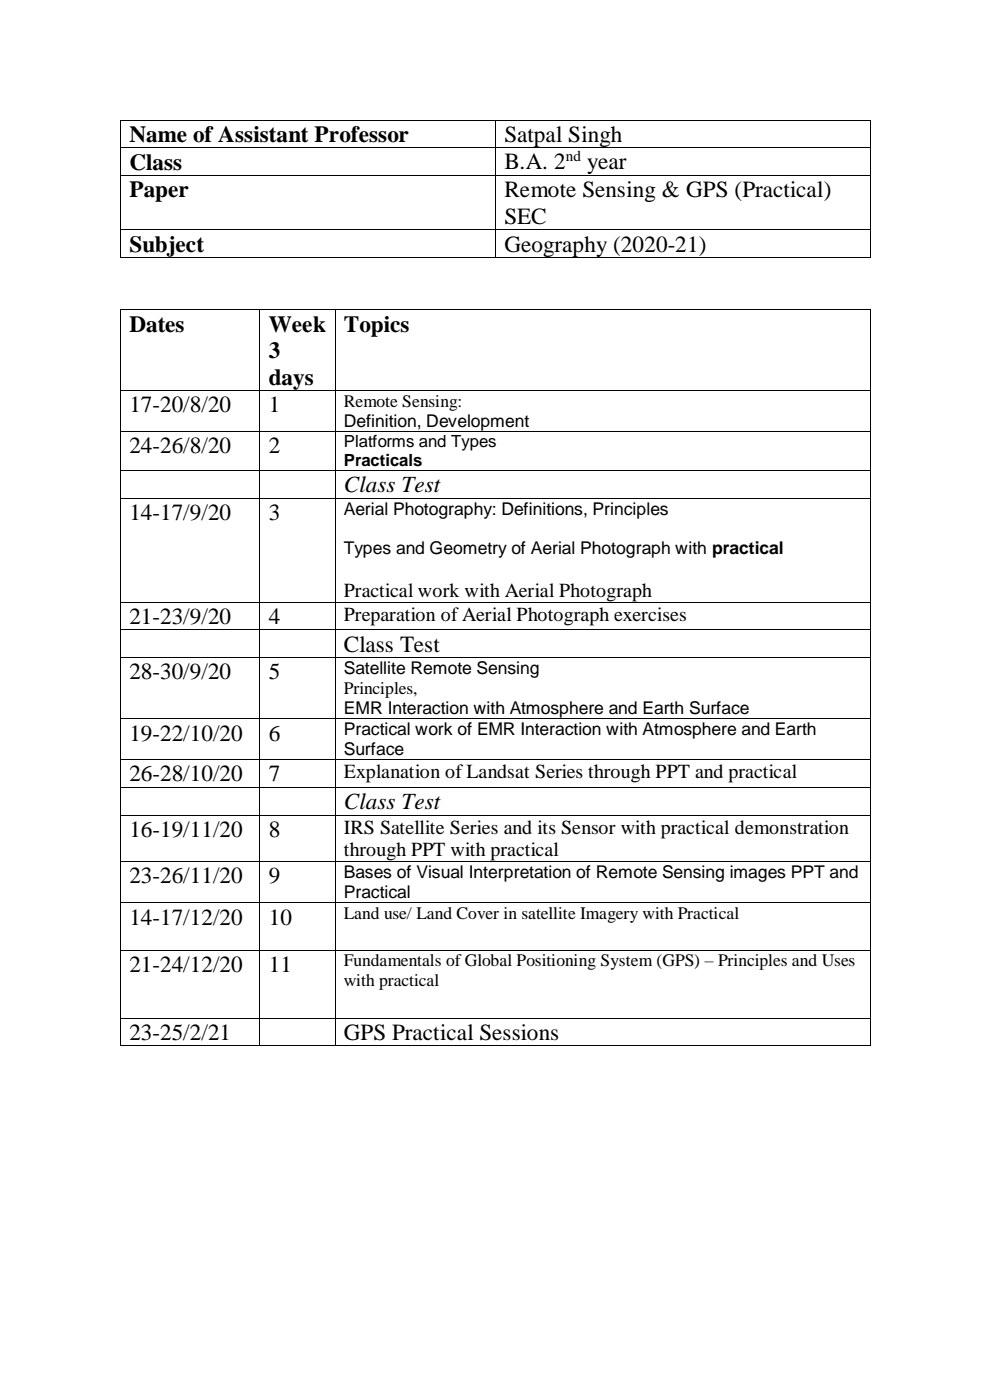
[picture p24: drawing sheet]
<svg xmlns="http://www.w3.org/2000/svg" width="210mm" height="297mm" viewBox="0 0 210 297" stroke-linecap="round" stroke-linejoin="round" font-family="sans-serif">
<defs><g id="words">
<g font-size="4.9">
<text x="27.4" y="30.1">Name of Assistant Professor</text>
<text x="27.4" y="36">Class</text>
<text x="107" y="30.1">Satpal Singh</text>
<text x="107" y="35.9">B.A. 2</text>
<text x="124.5" y="35.9">year</text>
<text x="27.4" y="41.8">Paper</text>
<text x="107" y="41.7">Remote Sensing &amp; GPS (Practical)</text>
<text x="107" y="47.4">SEC</text>
<text x="27.4" y="53.4">Subject</text>
<text x="107" y="53.4">Geography (2020-21)</text>
<text x="27.4" y="70.4">Dates</text>
<text x="57" y="70.4">Week</text>
<text x="72.9" y="70.4">Topics</text>
<text x="57" y="76.1">3</text>
<text x="57" y="81.7">days</text>
<text x="27.4" y="87.5">17-20/8/20</text>
<text x="57" y="87.5">1</text>
<text x="27.4" y="96.2">24-26/8/20</text>
<text x="57" y="96.2">2</text>
<text x="72.9" y="104.4">Class Test</text>
<text x="27.4" y="110.4">14-17/9/20</text>
<text x="57" y="110.4">3</text>
<text x="27.4" y="132.4">21-23/9/20</text>
<text x="57" y="132.4">4</text>
<text x="72.9" y="138.3">Class Test</text>
<text x="27.4" y="144.1">28-30/9/20</text>
<text x="57" y="144.1">5</text>
<text x="27.4" y="157.1">19-22/10/20</text>
<text x="57" y="157.1">6</text>
<text x="27.4" y="165.7">26-28/10/20</text>
<text x="57" y="165.7">7</text>
<text x="72.9" y="171.7">Class Test</text>
<text x="27.4" y="177.5">16-19/11/20</text>
<text x="57" y="177.5">8</text>
<text x="27.4" y="187.4">23-26/11/20</text>
<text x="57" y="187.4">9</text>
<text x="27.4" y="196.1">14-17/12/20</text>
<text x="57" y="196.1">10</text>
<text x="27.4" y="206.2">21-24/12/20</text>
<text x="57" y="206.2">11</text>
<text x="27.4" y="220.6">23-25/2/21</text>
<text x="72.9" y="220.6">GPS Practical Sessions</text>
</g>
<g font-size="4.2">
<text x="72.9" y="126.7">Practical work with Aerial Photograph</text>
<text x="72.9" y="131.7">Preparation of Aerial Photograph exercises</text>
<text x="72.9" y="165.1">Explanation of Landsat Series through PPT and practical</text>
<text x="72.9" y="176.8">IRS Satellite Series and its Sensor with practical demonstration</text>
<text x="72.9" y="181.7">through PPT with practical</text>
</g>
<g font-size="3.7">
<text x="72.9" y="86.3">Remote Sensing:</text>
<text x="72.9" y="90.6">Definition, Development</text>
<text x="72.9" y="109.3">Aerial Photography: Definitions, Principles</text>
<text x="72.9" y="117.6">Types and Geometry of Aerial Photograph with practical</text>
<text x="72.9" y="143">Satellite Remote Sensing</text>
<text x="72.9" y="147.2">Principles,</text>
<text x="72.9" y="151.5">EMR Interaction with Atmosphere and Earth Surface</text>
<text x="72.9" y="156">Practical work of EMR Interaction with Atmosphere and Earth</text>
<text x="72.9" y="160.2">Surface</text>
<text x="72.9" y="186.3">Bases of Visual Interpretation of Remote Sensing images PPT and</text>
<text x="72.9" y="190.5">Practical</text>
<text x="72.9" y="195">Land use/ Land Cover in satellite Imagery with Practical</text>
<text x="72.9" y="205">Fundamentals of Global Positioning System (GPS) – Principles and Uses</text>
<text x="72.9" y="209.3">with practical</text>
</g>
<g font-size="3.6">
<text x="72.9" y="94.9">Platforms and Types</text>
<text x="72.9" y="98.9">Practicals</text>
</g>
<text font-size="3.2" x="120" y="34.1">nd</text>
</g></defs>
<g fill="#000">
<path d="M25.4 25.4h.2v.2h-.2z" fill-rule="evenodd"/>
<path d="M25.4 25.4h.2v.2h-.2z" fill-rule="evenodd"/>
<path d="M25.4 31.2h.2v.2h-.2z" fill-rule="evenodd"/>
<path d="M25.4 37.1h.2v.2h-.2z" fill-rule="evenodd"/>
<path d="M104.9 25.4h.2v.2h-.2z" fill-rule="evenodd"/>
<path d="M104.9 31.2h.2v.2h-.2z" fill-rule="evenodd"/>
<path d="M104.9 37.1h.2v.2h-.2z" fill-rule="evenodd"/>
<path d="M184.5 25.4h.1v.2h-.1z" fill-rule="evenodd"/>
<path d="M184.5 25.4h.1v.2h-.1z" fill-rule="evenodd"/>
<path d="M184.5 31.2h.1v.2h-.1z" fill-rule="evenodd"/>
<path d="M184.5 37.1h.1v.2h-.1z" fill-rule="evenodd"/>
<path d="M25.4 48.7h.2v.2h-.2z" fill-rule="evenodd"/>
<path d="M25.4 54.5h.2v.2h-.2z" fill-rule="evenodd"/>
<path d="M25.4 54.5h.2v.2h-.2z" fill-rule="evenodd"/>
<path d="M104.9 48.7h.2v.2h-.2z" fill-rule="evenodd"/>
<path d="M104.9 54.5h.2v.2h-.2z" fill-rule="evenodd"/>
<path d="M184.5 48.7h.1v.2h-.1z" fill-rule="evenodd"/>
<path d="M184.5 54.5h.1v.2h-.1z" fill-rule="evenodd"/>
<path d="M184.5 54.5h.1v.2h-.1z" fill-rule="evenodd"/>
<path d="M25.4 65.5h.2v.2h-.2z" fill-rule="evenodd"/>
<path d="M25.4 65.5h.2v.2h-.2z" fill-rule="evenodd"/>
<path d="M55.1 65.5h.1v.2h-.1z" fill-rule="evenodd"/>
<path d="M71 65.5h.1v.2h-.1z" fill-rule="evenodd"/>
<path d="M184.5 65.5h.1v.2h-.1z" fill-rule="evenodd"/>
<path d="M184.5 65.5h.1v.2h-.1z" fill-rule="evenodd"/>
<path d="M25.4 82.8h.2v.2h-.2z" fill-rule="evenodd"/>
<path d="M25.4 91.5h.2v.1h-.2z" fill-rule="evenodd"/>
<path d="M25.4 99.8h.2v.1h-.2z" fill-rule="evenodd"/>
<path d="M55.1 82.8h.1v.2h-.1z" fill-rule="evenodd"/>
<path d="M55.1 91.5h.1v.1h-.1z" fill-rule="evenodd"/>
<path d="M55.1 99.8h.1v.1h-.1z" fill-rule="evenodd"/>
<path d="M71 82.8h.1v.2h-.1z" fill-rule="evenodd"/>
<path d="M71 91.5h.1v.1h-.1z" fill-rule="evenodd"/>
<path d="M71 99.8h.1v.1h-.1z" fill-rule="evenodd"/>
<path d="M184.5 82.8h.1v.2h-.1z" fill-rule="evenodd"/>
<path d="M184.5 91.5h.1v.1h-.1z" fill-rule="evenodd"/>
<path d="M184.5 99.8h.1v.1h-.1z" fill-rule="evenodd"/>
<path d="M25.4 105.7h.2v.2h-.2z" fill-rule="evenodd"/>
<path d="M55.1 105.7h.1v.2h-.1z" fill-rule="evenodd"/>
<path d="M71 105.7h.1v.2h-.1z" fill-rule="evenodd"/>
<path d="M184.5 105.7h.1v.2h-.1z" fill-rule="evenodd"/>
<path d="M25.4 127.7h.2v.2h-.2z" fill-rule="evenodd"/>
<path d="M25.4 133.6h.2v.1h-.2z" fill-rule="evenodd"/>
<path d="M25.4 139.5h.2v.2h-.2z" fill-rule="evenodd"/>
<path d="M55.1 127.7h.1v.2h-.1z" fill-rule="evenodd"/>
<path d="M55.1 133.6h.1v.1h-.1z" fill-rule="evenodd"/>
<path d="M55.1 139.5h.1v.2h-.1z" fill-rule="evenodd"/>
<path d="M71 127.7h.1v.2h-.1z" fill-rule="evenodd"/>
<path d="M71 133.6h.1v.1h-.1z" fill-rule="evenodd"/>
<path d="M71 139.5h.1v.2h-.1z" fill-rule="evenodd"/>
<path d="M184.5 127.7h.1v.2h-.1z" fill-rule="evenodd"/>
<path d="M184.5 133.6h.1v.1h-.1z" fill-rule="evenodd"/>
<path d="M184.5 139.5h.1v.2h-.1z" fill-rule="evenodd"/>
<path d="M25.4 152.4h.2v.2h-.2z" fill-rule="evenodd"/>
<path d="M55.1 152.4h.1v.2h-.1z" fill-rule="evenodd"/>
<path d="M71 152.4h.1v.2h-.1z" fill-rule="evenodd"/>
<path d="M184.5 152.4h.1v.2h-.1z" fill-rule="evenodd"/>
<path d="M25.4 161.1h.2v.1h-.2z" fill-rule="evenodd"/>
<path d="M25.4 167h.2v.2h-.2z" fill-rule="evenodd"/>
<path d="M25.4 172.9h.2v.1h-.2z" fill-rule="evenodd"/>
<path d="M55.1 161.1h.1v.1h-.1z" fill-rule="evenodd"/>
<path d="M55.1 167h.1v.2h-.1z" fill-rule="evenodd"/>
<path d="M55.1 172.9h.1v.1h-.1z" fill-rule="evenodd"/>
<path d="M71 161.1h.1v.1h-.1z" fill-rule="evenodd"/>
<path d="M71 167h.1v.2h-.1z" fill-rule="evenodd"/>
<path d="M71 172.9h.1v.1h-.1z" fill-rule="evenodd"/>
<path d="M184.5 161.1h.1v.1h-.1z" fill-rule="evenodd"/>
<path d="M184.5 167h.1v.2h-.1z" fill-rule="evenodd"/>
<path d="M184.5 172.9h.1v.1h-.1z" fill-rule="evenodd"/>
<path d="M25.4 182.8h.2v.1h-.2z" fill-rule="evenodd"/>
<path d="M25.4 191.4h.2v.2h-.2z" fill-rule="evenodd"/>
<path d="M55.1 182.8h.1v.1h-.1z" fill-rule="evenodd"/>
<path d="M55.1 191.4h.1v.2h-.1z" fill-rule="evenodd"/>
<path d="M71 182.8h.1v.1h-.1z" fill-rule="evenodd"/>
<path d="M71 191.4h.1v.2h-.1z" fill-rule="evenodd"/>
<path d="M184.5 182.8h.1v.1h-.1z" fill-rule="evenodd"/>
<path d="M184.5 191.4h.1v.2h-.1z" fill-rule="evenodd"/>
<path d="M25.4 201.6h.2v.1h-.2z" fill-rule="evenodd"/>
<path d="M25.4 216h.2v.1h-.2z" fill-rule="evenodd"/>
<path d="M55.1 201.6h.1v.1h-.1z" fill-rule="evenodd"/>
<path d="M55.1 216h.1v.1h-.1z" fill-rule="evenodd"/>
<path d="M71 201.6h.1v.1h-.1z" fill-rule="evenodd"/>
<path d="M71 216h.1v.1h-.1z" fill-rule="evenodd"/>
<path d="M184.5 201.6h.1v.1h-.1z" fill-rule="evenodd"/>
<path d="M184.5 216h.1v.1h-.1z" fill-rule="evenodd"/>
<path d="M25.4 221.8h.2v.2h-.2z" fill-rule="evenodd"/>
<path d="M25.4 221.8h.2v.2h-.2z" fill-rule="evenodd"/>
<path d="M55.1 221.8h.1v.2h-.1z" fill-rule="evenodd"/>
<path d="M71 221.8h.1v.2h-.1z" fill-rule="evenodd"/>
<path d="M184.5 221.8h.1v.2h-.1z" fill-rule="evenodd"/>
<path d="M184.5 221.8h.1v.2h-.1z" fill-rule="evenodd"/>
</g>
<g fill="none" stroke="#000" stroke-width=".21">
<path d="M25.5 25.6v5.6M25.5 31.4v5.7M25.5 37.3v11.4M25.6 25.5h79.3M25.6 31.3h79.3M25.6 37.2h79.3M105 25.6v5.6M105 31.4v5.7M105 37.3v11.4M105.1 25.5h79.4M105.1 31.3h79.4M105.1 37.2h79.4"/>
<path d="M184.6 25.6v5.6M184.6 31.4v5.7M184.6 37.3v11.4M25.5 48.9v5.6M25.6 48.8h79.3M25.6 54.6h79.3M105 48.9v5.6M105.1 48.8h79.4M105.1 54.6h79.4M184.6 48.9v5.6M25.5 65.7v17.1M25.6 65.6h29.5"/>
<path d="M55.1 65.7v17.1M55.2 65.6h15.8M71.1 65.7v17.1M71.1 65.6h113.4M184.6 65.7v17.1M25.5 83v8.5M25.5 91.6v8.2M25.5 99.9v5.8M25.6 82.9h29.5M25.6 91.5h29.5M25.6 99.8h29.5M55.1 83v8.5"/>
<path d="M55.1 91.6v8.2M55.1 99.9v5.8M55.2 82.9h15.8M55.2 91.5h15.8M55.2 99.8h15.8M71.1 83v8.5M71.1 91.6v8.2M71.1 99.9v5.8M71.1 82.9h113.4M71.1 91.5h113.4M71.1 99.8h113.4M184.6 83v8.5"/>
<path d="M184.6 91.6v8.2M184.6 99.9v5.8M25.5 105.9v21.8M25.6 105.8h29.5M55.1 105.9v21.8M55.2 105.8h15.8M71.1 105.9v21.8M71.1 105.8h113.4M184.6 105.9v21.8M25.5 127.9v5.7M25.5 133.7v5.8M25.5 139.7v12.7"/>
<path d="M25.6 127.8h29.5M25.6 133.6h29.5M25.6 139.6h29.5M55.1 127.9v5.7M55.1 133.7v5.8M55.1 139.7v12.7M55.2 127.8h15.8M55.2 133.6h15.8M55.2 139.6h15.8M71.1 127.9v5.7M71.1 133.7v5.8M71.1 139.7v12.7"/>
<path d="M71.1 127.8h113.4M71.1 133.6h113.4M71.1 139.6h113.4M184.6 127.9v5.7M184.6 133.7v5.8M184.6 139.7v12.7M25.5 152.6v8.5M25.6 152.5h29.5M55.1 152.6v8.5M55.2 152.5h15.8M71.1 152.6v8.5M71.1 152.5h113.4"/>
<path d="M184.6 152.6v8.5M25.5 161.2v5.8M25.5 167.2v5.7M25.5 173v9.8M25.6 161.2h29.5M25.6 167.1h29.5M25.6 172.9h29.5M55.1 161.2v5.8M55.1 167.2v5.7M55.1 173v9.8M55.2 161.2h15.8M55.2 167.1h15.8"/>
<path d="M55.2 172.9h15.8M71.1 161.2v5.8M71.1 167.2v5.7M71.1 173v9.8M71.1 161.2h113.4M71.1 167.1h113.4M71.1 172.9h113.4M184.6 161.2v5.8M184.6 167.2v5.7M184.6 173v9.8M25.5 182.9v8.5M25.5 191.6v10"/>
<path d="M25.6 182.8h29.5M25.6 191.5h29.5M55.1 182.9v8.5M55.1 191.6v10M55.2 182.8h15.8M55.2 191.5h15.8M71.1 182.9v8.5M71.1 191.6v10M71.1 182.8h113.4M71.1 191.5h113.4M184.6 182.9v8.5M184.6 191.6v10"/>
<path d="M25.5 201.7v14.3M25.5 216.1v5.7M25.6 201.7h29.5M25.6 216h29.5M55.1 201.7v14.3M55.1 216.1v5.7M55.2 201.7h15.8M55.2 216h15.8M71.1 201.7v14.3M71.1 216.1v5.7M71.1 201.7h113.4M71.1 216h113.4"/>
<path d="M184.6 201.7v14.3M184.6 216.1v5.7M25.6 221.9h29.5M55.2 221.9h15.8M71.1 221.9h113.4"/>
</g>
<use href="#words"/>
</svg>
